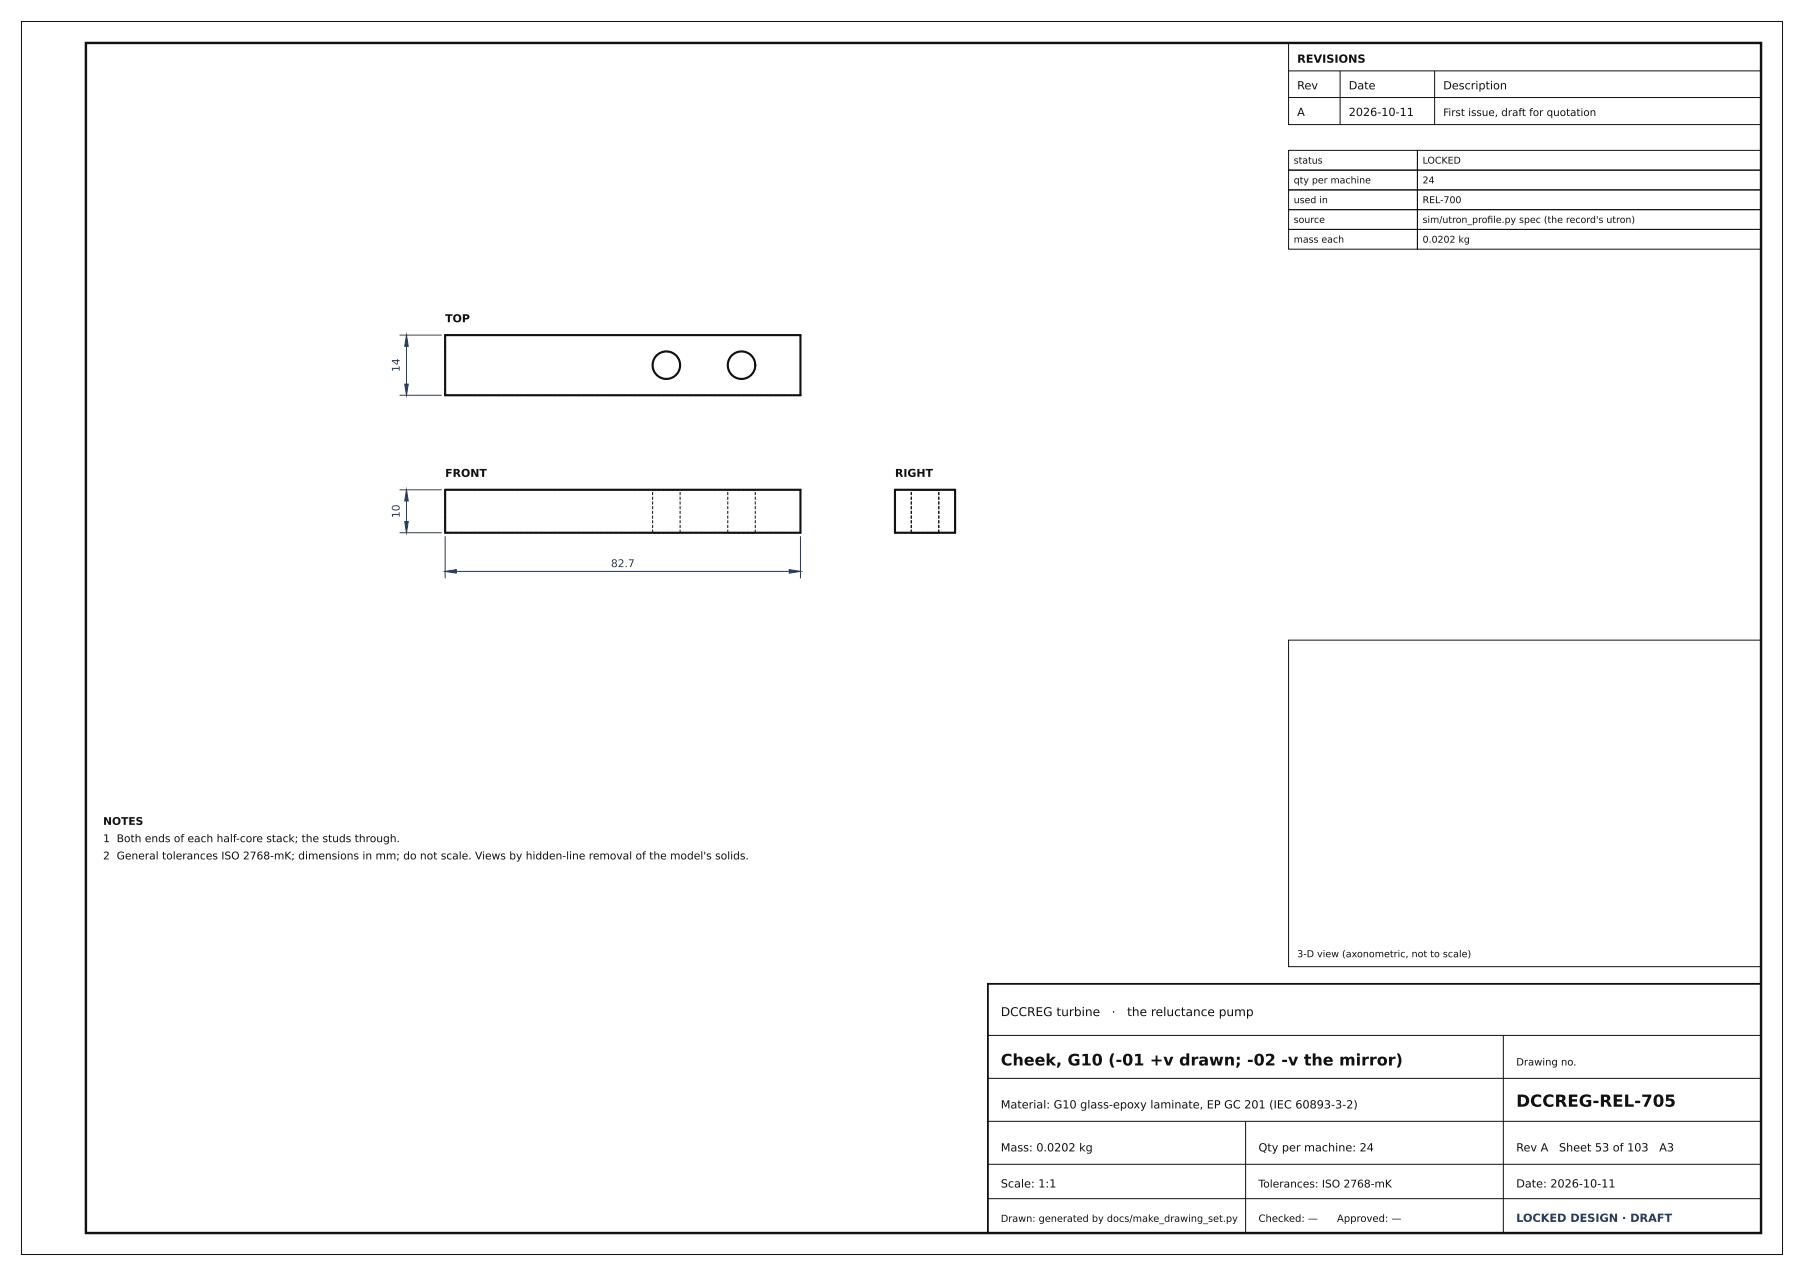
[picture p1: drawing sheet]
<svg xmlns="http://www.w3.org/2000/svg" width="420mm" height="297mm" viewBox="0 0 420 297" stroke-linecap="round" stroke-linejoin="round" font-family="sans-serif">
<defs><g id="words">
<text font-size="3.9" fill="#111" x="353" y="257.6">DCCREG-REL-705</text>
<text font-size="3.7" fill="#111" x="233" y="248">Cheek, G10 (-01 +v drawn; -02 -v the mirror)</text>
<g font-size="2.8" fill="#111">
<text x="233" y="236.5">DCCREG turbine</text>
<text x="258.8" y="236.5">·</text>
<text x="262.4" y="236.5">the reluctance pump</text>
</g>
<g font-size="2.6" fill="#111">
<text x="302" y="14.6">REVISIONS</text>
<text x="302" y="20.8">Rev</text>
<text x="314" y="20.8">Date</text>
<text x="336" y="20.8">Description</text>
<text x="302" y="27">A</text>
<text x="314" y="27">2026-10-11</text>
<text x="233" y="258">Material: G10 glass-epoxy laminate, EP GC 201 (IEC 60893-3-2)</text>
<text x="233" y="268">Mass: 0.0202 kg</text>
<text x="293" y="268">Qty per machine: 24</text>
<text x="353" y="268">Rev A</text>
<text x="363" y="268">Sheet 53 of 103</text>
<text x="386.3" y="268">A3</text>
<text x="233" y="276.4">Scale: 1:1</text>
<text x="353" y="276.4">Date: 2026-10-11</text>
</g>
<text font-size="2.6" fill="#1f3d66" x="353" y="284.4">LOCKED DESIGN · DRAFT</text>
<g font-size="2.5" fill="#111">
<text x="103.6" y="75">TOP</text>
<text x="103.6" y="111">FRONT</text>
<text x="208.4" y="111">RIGHT</text>
<text x="24" y="192">NOTES</text>
<text x="24" y="196">1 Both ends of each half-core stack; the studs through.</text>
<text x="24" y="200">2 General tolerances ISO 2768-mK; dimensions in mm; do not scale. Views by hidden-line removal of the model's solids.</text>
<text x="293" y="276.4">Tolerances: ISO 2768-mK</text>
</g>
<g font-size="2.5" fill="#1f3d66">
<text x="93" y="86.6" transform="rotate(-90 93 86.6)">14</text>
<text x="93" y="120.6" transform="rotate(-90 93 120.6)">10</text>
<text x="142.2" y="132">82.7</text>
</g>
<text font-size="2.4" fill="#111" x="336" y="27">First issue, draft for quotation</text>
<g font-size="2.3" fill="#111">
<text x="353" y="248">Drawing no.</text>
<text x="233" y="284.4">Drawn: generated by docs/make_drawing_set.py</text>
<text x="293" y="284.4">Checked: —</text>
<text x="311.3" y="284.4">Approved: —</text>
</g>
<g font-size="2.2" fill="#111">
<text x="301.2" y="38.1">status</text>
<text x="331.2" y="38.1">LOCKED</text>
<text x="301.2" y="42.7">qty per machine</text>
<text x="301.2" y="47.3">used in</text>
<text x="331.2" y="42.7">24</text>
<text x="331.2" y="47.3">REL-700</text>
<text x="301.2" y="51.9">source</text>
<text x="331.2" y="51.9">sim/utron_profle.py spec (the record's utron)</text>
<text x="346.3" y="51.9">i</text>
<text x="301.2" y="56.5">mass each</text>
<text x="331.2" y="56.5">0.0202 kg</text>
<text x="302" y="222.8">3-D view (axonometric, not to scale)</text>
</g>
</g></defs>
<path d="M20 10h390v277h-390z" fill="none" stroke="#111" stroke-width=".56"/>
<g fill="none" stroke="#111" stroke-width=".23">
<path d="M5 5h410v287h-410zM300 10h110v19h-110zM300 16.5h110M312 16.5v12.5M334 16.5v12.5M300 35h30v4.6h-30zM300 39.6h30v4.6h-30zM300 22.7h110M330 35h80v4.6h-80zM330 39.6h80v4.6h-80zM300 44.2h30v4.6h-30zM300 48.8h30v4.6h-30z"/>
<path d="M300 53.4h30v4.6h-30zM330 44.2h80v4.6h-80zM330 48.8h80v4.6h-80zM330 53.4h80v4.6h-80zM300 149h110v76h-110zM230 241h180M230 251h180M350 241v46M230 261h180M230 271h180M230 279h180M290 261v26"/>
</g>
<path d="M230 229h180v58h-180z" fill="none" stroke="#111" stroke-width=".42"/>
<g fill="none" stroke="#111" stroke-width=".49">
<path d="M103.6 78h82.8v14h-82.8zM103.6 114h82.8v10h-82.8zM208.4 114h14v10h-14z"/>
<circle cx="155.1" cy="85" r="3.2"/>
<circle cx="172.6" cy="85" r="3.2"/>
</g>
<g fill="none" stroke="#111" stroke-width=".24" stroke-dasharray=".7 .4" stroke-linecap="butt">
<path d="M103.6 78h82.8M103.6 92v-14M103.6 92h82.8M158.3 85a3.2 3.2 0 0 0-4.7-2.8 3.2 3.2 0 0 0-.3 5.4 3.2 3.2 0 0 0 5-2.2v-.4M175.8 85a3.2 3.2 0 0 0-4.7-2.8 3.2 3.2 0 0 0-.3 5.4 3.2 3.2 0 0 0 5-2.2v-.4M186.4 92v-14M103.6 114h82.8M151.9 114h6.4M158.3 114h-6.4M169.4 114h6.4M175.8 114h-6.4M208.4 114h14"/>
<path d="M212.2 114h3.2M215.4 114h3.2M218.6 114h-6.4M103.6 124v-10M103.6 124h82.8M151.9 124h6.4M151.9 124v-10M158.3 124h-6.4M158.3 124v-10M169.4 124h6.4M169.4 124v-10M175.8 124h-6.4"/>
<path d="M175.8 124v-10M186.4 124v-10M208.4 124v-10M208.4 124h14M212.2 124h3.2M212.2 124v-10M215.4 124h3.2M218.6 124h-6.4M218.6 124v-10M222.4 124v-10"/>
</g>
<path d="M93 78h9.8M94.6 78v14M93 92h9.8M93 114h9.8M94.6 114v10M93 124h9.8M103.6 124.8v9.8M103.6 133h82.8M186.4 124.8v9.8" fill="none" stroke="#1f3d66" stroke-width=".23"/>
<g fill="#1f3d66" stroke="#1f3d66" stroke-width=".23">
<path d="M103.6 133l2.6-.4v.8z"/>
<path d="M183.8 132.6l2.6 .4-2.6 .4z"/>
<path d="M94.2 121.4h.8l-.4 2.6z"/>
<path d="M94.6 114l.4 2.6h-.8z"/>
<path d="M94.2 89.4h.8l-.4 2.6z"/>
<path d="M94.6 78l.4 2.6h-.8z"/>
</g>
<use href="#words"/>
</svg>
